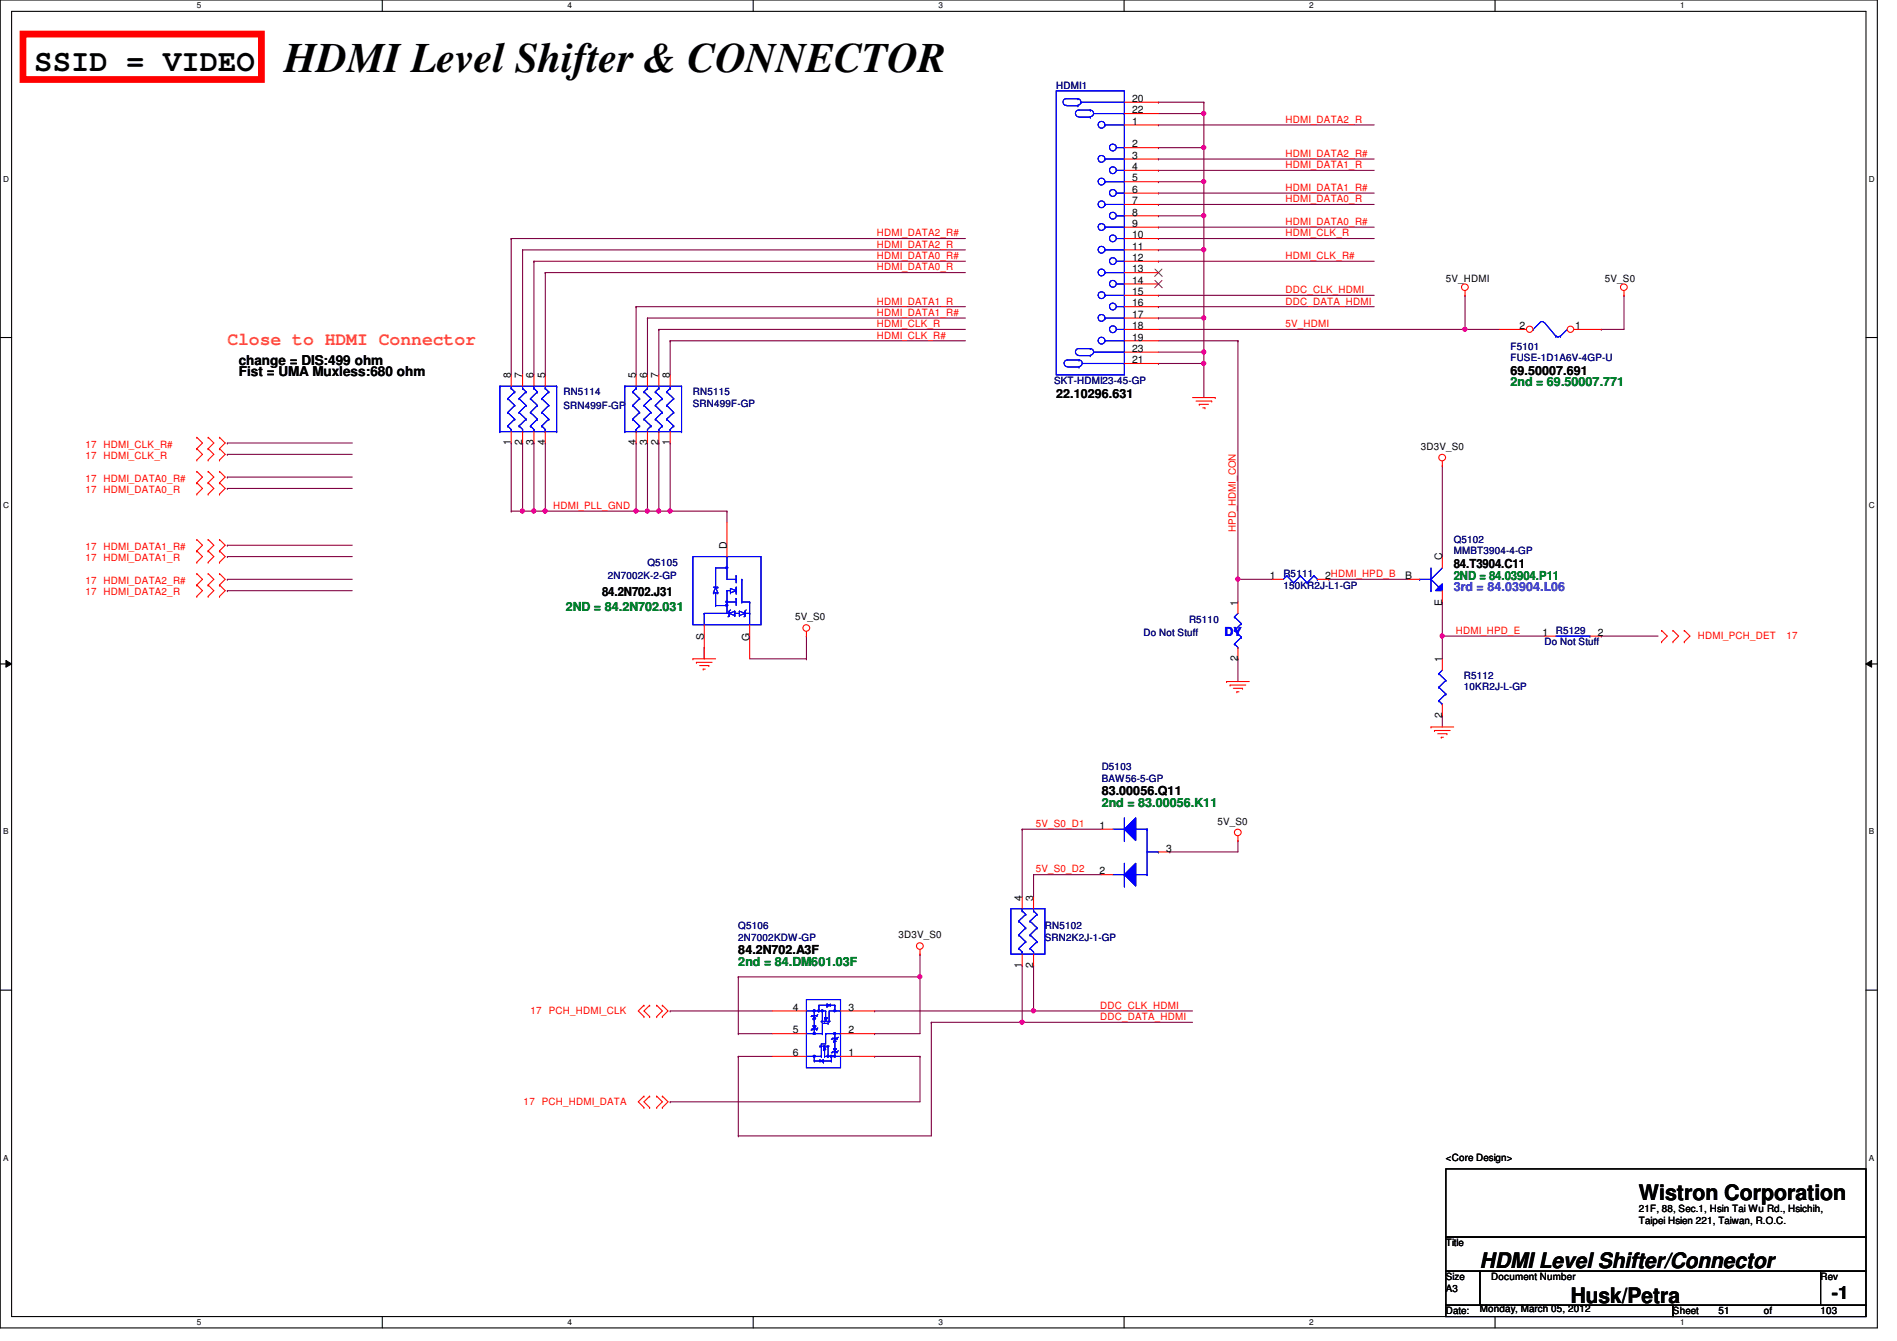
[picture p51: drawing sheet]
<svg xmlns="http://www.w3.org/2000/svg" width="297mm" height="210mm" viewBox="0 0 297 210" stroke-linecap="round" stroke-linejoin="round" font-family="sans-serif">
<defs><g id="words">
<text font-size="6.6" x="44.5" y="11.3">HDMI Level Shifter &amp; CONNECTOR</text>
<text font-size="4.8" x="5.4" y="11.1">SSID = VIDEO</text>
<g font-size="3.3">
<text x="256.6" y="187.9">Wistron Corporation</text>
<text x="231.7" y="198.5">HDMI Level Shifter/Connector</text>
<text x="246" y="203.9">Husk/Petra</text>
</g>
<text font-size="2.8" fill="#ff8000" x="35.6" y="53.9">Close to HDMI Connector</text>
<text font-size="2.8" x="286.8" y="203.4">-1</text>
<g font-size="2.1">
<text x="37.4" y="58.9">Fist = UMA Muxless:680 ohm</text>
<text x="37.4" y="57.1">change = DIS:499 ohm</text>
</g>
<g font-size="1.9">
<text x="236.5" y="58.7">69.50007.691</text>
<text x="165.4" y="62.3">22.10296.631</text>
<text x="227.6" y="88.9">84.T3904.C11</text>
<text x="94.3" y="93.2">84.2N702.J31</text>
<text x="172.5" y="124.5">83.00056.Q11</text>
<text x="115.6" y="149.4">84.2N702.A3F</text>
</g>
<g font-size="1.9" fill="#008000">
<text x="236.5" y="60.5">2nd = 69.50007.771</text>
<text x="88.6" y="95.7">2ND = 84.2N702.031</text>
<text x="227.6" y="90.7">2ND = 84.03904.P11</text>
<text x="172.5" y="126.3">2nd = 83.00056.K11</text>
<text x="115.6" y="151.2">2nd = 84.DM601.03F</text>
</g>
<text font-size="1.9" fill="#0080ff" x="227.6" y="92.5">3rd = 84.03904.L06</text>
<text font-size="1.9" fill="#00f" x="191.7" y="99.6">DY</text>
<g font-size="1.6" fill="#000080">
<text x="165.4" y="13.9">HDMI1</text>
<text x="236.5" y="54.8">F5101</text>
<text x="236.5" y="56.6">FUSE-1D1A6V-4GP-U</text>
<text x="88.2" y="61.9">RN5114</text>
<text x="88.2" y="64">SRN499F-GP</text>
<text x="108.5" y="61.9">RN5115</text>
<text x="108.5" y="63.7">SRN499F-GP</text>
<text x="165.1" y="60.1">SKT-HDMI23-45-GP</text>
<text x="101.4" y="88.6">Q5105</text>
<text x="227.6" y="85">Q5102</text>
<text x="227.6" y="86.8">MMBT3904-4-GP</text>
<text x="95.2" y="90.7">2N7002K-2-GP</text>
<text x="201" y="90.3">R5111</text>
<text x="201" y="92.1">150KR2J-L1-GP</text>
<text x="179.1" y="99.6">Do Not Stuff</text>
<text x="186.2" y="97.5">R5110</text>
<text x="241.8" y="101">Do Not Stuff</text>
<text x="243.6" y="99.2">R5129</text>
<text x="229.2" y="106.3">R5112</text>
<text x="229.2" y="107.9">10KR2J-L-GP</text>
<text x="172.5" y="120.6">D5103</text>
<text x="172.5" y="122.3">BAW56-5-GP</text>
<text x="115.6" y="145.5">Q5106</text>
<text x="115.6" y="147.2">2N7002KDW-GP</text>
<text x="163.6" y="145.5">RN5102</text>
<text x="163.6" y="147.2">SRN2K2J-1-GP</text>
</g>
<g font-size="1.6">
<text x="177.3" y="16">20</text>
<text x="177.3" y="17.7">22</text>
<text x="177.3" y="19.5">1</text>
<text x="177.3" y="23.1">2</text>
<text x="177.3" y="24.8">3</text>
<text x="177.3" y="26.6">4</text>
<text x="177.3" y="28.4">5</text>
<text x="177.3" y="30.2">6</text>
<text x="177.3" y="32">7</text>
<text x="177.3" y="33.7">8</text>
<text x="177.3" y="35.5">9</text>
<text x="177.3" y="37.3">10</text>
<text x="177.3" y="39.1">11</text>
<text x="177.3" y="40.9">12</text>
<text x="177.3" y="42.6">13</text>
<text x="177.3" y="44.4">14</text>
<text x="177.3" y="46.2">15</text>
<text x="177.3" y="48">16</text>
<text x="226.4" y="44.1">5V_HDMI</text>
<text x="251.3" y="44.1">5V_S0</text>
<text x="177.3" y="49.7">17</text>
<text x="177.3" y="51.5">18</text>
<text x="177.3" y="53.3">19</text>
<text x="238" y="51.5">2</text>
<text x="246.6" y="51.5">1</text>
<text x="80" y="59.2" transform="rotate(-90 80 59.2)">8</text>
<text x="81.8" y="59.2" transform="rotate(-90 81.8 59.2)">7</text>
<text x="83.6" y="59.2" transform="rotate(-90 83.6 59.2)">6</text>
<text x="85.3" y="59.2" transform="rotate(-90 85.3 59.2)">5</text>
<text x="99.6" y="59.2" transform="rotate(-90 99.6 59.2)">5</text>
<text x="101.3" y="59.2" transform="rotate(-90 101.3 59.2)">6</text>
<text x="103.1" y="59.2" transform="rotate(-90 103.1 59.2)">7</text>
<text x="104.9" y="59.2" transform="rotate(-90 104.9 59.2)">8</text>
<text x="177.3" y="56.9">21</text>
<text x="177.3" y="55.1">23</text>
<text x="80" y="69.7" transform="rotate(-90 80 69.7)">1</text>
<text x="81.8" y="69.7" transform="rotate(-90 81.8 69.7)">2</text>
<text x="83.6" y="69.7" transform="rotate(-90 83.6 69.7)">3</text>
<text x="85.3" y="69.7" transform="rotate(-90 85.3 69.7)">4</text>
<text x="99.6" y="69.7" transform="rotate(-90 99.6 69.7)">4</text>
<text x="101.3" y="69.7" transform="rotate(-90 101.3 69.7)">3</text>
<text x="103.1" y="69.7" transform="rotate(-90 103.1 69.7)">2</text>
<text x="104.9" y="69.7" transform="rotate(-90 104.9 69.7)">1</text>
<text x="222.5" y="70.4">3D3V_S0</text>
<text x="113.8" y="85.9" transform="rotate(-90 113.8 85.9)">D</text>
<text x="225.8" y="87.7" transform="rotate(-90 225.8 87.7)">C</text>
<text x="193.8" y="94.8" transform="rotate(-90 193.8 94.8)">1</text>
<text x="198.8" y="90.6">1</text>
<text x="207.5" y="90.6">2HDMI_HPD_B</text>
<text x="220" y="90.6">B</text>
<text x="225.8" y="94.8" transform="rotate(-90 225.8 94.8)">E</text>
<text x="110.2" y="100.1" transform="rotate(-90 110.2 100.1)">S</text>
<text x="117.3" y="100.3" transform="rotate(-90 117.3 100.3)">G</text>
<text x="124.5" y="97.1">5V_S0</text>
<text x="241.5" y="99.5">1</text>
<text x="250.2" y="99.5">2</text>
<text x="193.8" y="103.5" transform="rotate(-90 193.8 103.5)">2</text>
<text x="225.8" y="103.7" transform="rotate(-90 225.8 103.7)">1</text>
<text x="225.8" y="112.4" transform="rotate(-90 225.8 112.4)">2</text>
<text x="172.2" y="129.8">1</text>
<text x="190.6" y="129.1">5V_S0</text>
<text x="172.2" y="136.9">2</text>
<text x="182.6" y="133.3">3</text>
<text x="160" y="141" transform="rotate(-90 160 141)">4</text>
<text x="161.8" y="141" transform="rotate(-90 161.8 141)">3</text>
<text x="140.7" y="146.9">3D3V_S0</text>
<text x="160" y="151.5" transform="rotate(-90 160 151.5)">1</text>
<text x="161.8" y="151.5" transform="rotate(-90 161.8 151.5)">2</text>
<text x="124.2" y="158.2">4</text>
<text x="124.2" y="161.8">5</text>
<text x="132.8" y="161.8">2</text>
<text x="132.8" y="158.2">3</text>
<text x="124.2" y="165.3">6</text>
<text x="132.8" y="165.3">1</text>
<text x="226.4" y="181.7">&lt;Core Design&gt;</text>
<text x="256.6" y="189.7">21F, 88, Sec.1, Hsin Tai Wu Rd., Hsichih,</text>
<text x="256.6" y="191.6">Taipei Hsien 221, Taiwan, R.O.C.</text>
<text x="226.4" y="195.1">Title</text>
<text x="226.4" y="200.4">Size</text>
<text x="226.4" y="202.2">A3</text>
<text x="233.5" y="200.4">Document Number</text>
<text x="285.1" y="200.4">Rev</text>
<text x="226.4" y="205.7">Date:</text>
<text x="231.7" y="205.4">Monday, March 05, 2012</text>
<text x="262" y="205.7">Sheet</text>
<text x="269.1" y="205.7">51</text>
<text x="276.2" y="205.7">of</text>
<text x="285.1" y="205.7">103</text>
</g>
<g font-size="1.6" fill="#f00">
<text x="201.3" y="19.2">HDMI_DATA2_R</text>
<text x="201.3" y="29.9">HDMI_DATA1_R#</text>
<text x="201.3" y="24.6">HDMI_DATA2_R#</text>
<text x="201.3" y="26.3">HDMI_DATA1_R</text>
<text x="201.3" y="31.7">HDMI_DATA0_R</text>
<text x="201.3" y="35.2">HDMI_DATA0_R#</text>
<text x="137.3" y="37">HDMI_DATA2_R#</text>
<text x="137.3" y="40.6">HDMI_DATA0_R#</text>
<text x="137.3" y="38.8">HDMI_DATA2_R</text>
<text x="201.3" y="40.6">HDMI_CLK_R#</text>
<text x="201.3" y="37">HDMI_CLK_R</text>
<text x="137.3" y="47.7">HDMI_DATA1_R</text>
<text x="137.3" y="42.3">HDMI_DATA0_R</text>
<text x="201.3" y="47.7">DDC_DATA_HDMI</text>
<text x="201.3" y="45.9">DDC_CLK_HDMI</text>
<text x="137.3" y="49.4">HDMI_DATA1_R#</text>
<text x="137.3" y="51.2">HDMI_CLK_R</text>
<text x="137.3" y="53">HDMI_CLK_R#</text>
<text x="201.3" y="51.2">5V_HDMI</text>
<text x="13.4" y="70.1">17 HDMI_CLK_R#</text>
<text x="13.4" y="71.8">17 HDMI_CLK_R</text>
<text x="13.4" y="75.4">17 HDMI_DATA0_R#</text>
<text x="13.4" y="77.2">17 HDMI_DATA0_R</text>
<text x="86.6" y="79.7">HDMI_PLL_GND</text>
<text x="193.5" y="83.2" transform="rotate(-90 193.5 83.2)">HPD_HDMI_CON</text>
<text x="13.4" y="86.1">17 HDMI_DATA1_R#</text>
<text x="13.4" y="87.8">17 HDMI_DATA1_R</text>
<text x="13.4" y="91.4">17 HDMI_DATA2_R#</text>
<text x="13.4" y="93.2">17 HDMI_DATA2_R</text>
<text x="228" y="99.2">HDMI_HPD_E</text>
<text x="265.8" y="99.9">HDMI_PCH_DET</text>
<text x="279.7" y="99.9">17</text>
<text x="162.2" y="129.5">5V_S0_D1</text>
<text x="162.2" y="136.6">5V_S0_D2</text>
<text x="83.1" y="158.8">17</text>
<text x="85.9" y="158.8">PCH_HDMI_CLK</text>
<text x="172.3" y="157.9">DDC_CLK_HDMI</text>
<text x="172.3" y="159.7">DDC_DATA_HDMI</text>
<text x="82" y="173">17 PCH_HDMI_DATA</text>
</g>
<g font-size="1.3">
<text x="30.8" y="1.3">5</text>
<text x="88.9" y="1.3">4</text>
<text x="146.9" y="1.3">3</text>
<text x="205" y="1.3">2</text>
<text x="263.1" y="1.3">1</text>
<text x=".5" y="28.4">D</text>
<text x="292.6" y="28.4">D</text>
<text x=".5" y="79.5">C</text>
<text x="292.6" y="79.5">C</text>
<text x=".5" y="130.6">B</text>
<text x="292.6" y="130.6">B</text>
<text x=".5" y="181.7">A</text>
<text x="292.6" y="181.7">A</text>
<text x="30.8" y="207.4">5</text>
<text x="88.9" y="207.4">4</text>
<text x="146.9" y="207.4">3</text>
<text x="205" y="207.4">2</text>
<text x="263.1" y="207.4">1</text>
</g>
</g></defs>
<path d="M0 0h294v207.9h-294zM1.8 1.8h290.4v204.3h-290.4z" fill="none" stroke="#000" stroke-width=".17"/>
<g fill="#fff">
<path d="M30.8 .2h.7v1.4h-.7z"/>
<path d="M30.8 206.2h.7v1.4h-.7z"/>
</g>
<path d="M59.9 0v1.8M59.9 206.1v1.8" fill="none" stroke="#000" stroke-width=".17"/>
<g fill="#fff">
<path d="M88.9 .2h.6v1.4h-.6z"/>
<path d="M88.9 206.2h.6v1.4h-.6z"/>
</g>
<path d="M117.9 0v1.8M117.9 206.1v1.8" fill="none" stroke="#000" stroke-width=".17"/>
<g fill="#fff">
<path d="M146.9 .2h.7v1.4h-.7z"/>
<path d="M146.9 206.2h.7v1.4h-.7z"/>
</g>
<path d="M176 0v1.8M176 206.1v1.8" fill="none" stroke="#000" stroke-width=".17"/>
<g fill="#fff">
<path d="M205 .2h.7v1.4h-.7z"/>
<path d="M205 206.2h.7v1.4h-.7z"/>
</g>
<path d="M234.1 0v1.8M234.1 206.1v1.8" fill="none" stroke="#000" stroke-width=".17"/>
<g fill="#fff">
<path d="M263.1 .2h.7v1.4h-.7z"/>
<path d="M263.1 206.2h.7v1.4h-.7z"/>
<path d="M.5 27.3h.9v1.4h-.9z"/>
<path d="M292.6 27.3h.9v1.4h-.9z"/>
<path d="M.5 78.4h.9v1.4h-.9z"/>
<path d="M292.6 78.4h.9v1.4h-.9z"/>
</g>
<path d="M0 52.8h1.8M292.2 52.8h1.8" fill="none" stroke="#000" stroke-width=".17"/>
<g fill="#fff">
<path d="M.5 129.5h.8v1.4h-.8z"/>
<path d="M292.6 129.5h.9v1.4h-.9z"/>
</g>
<path d="M0 103.9h1.8M292.2 103.9h1.8" fill="none" stroke="#000" stroke-width=".17"/>
<path d="M.9 103.4l.9 .5-.9 .5zM292.2 103.9l.9-.5v1z" fill="#000"/>
<path d="M.9 103.4l.9 .5-.9 .5zM292.2 103.9l.9-.5v1z" fill="none" stroke="#000" stroke-width=".16"/>
<g fill="#fff">
<path d="M.5 180.5h.8v1.4h-.8z"/>
<path d="M292.6 180.5h.9v1.4h-.9z"/>
</g>
<path d="M0 155h1.8M292.2 155h1.8" fill="none" stroke="#000" stroke-width=".17"/>
<path d="M193.8 90.7h.1M193.8 90.7h5.4M193.8 90.7v3.5" fill="none" stroke="#800040" stroke-width=".17"/>
<circle cx="193.8" cy="90.7" r=".32" fill="#f0f"/>
<circle cx="193.8" cy="90.7" r=".32" fill="none" stroke="#f0f" stroke-width=".17"/>
<path d="M188.5 55.1h.1M188.5 55.1v1.8M193.8 103.1h.1M193.8 103.1v3.6" fill="none" stroke="#800040" stroke-width=".17"/>
<circle cx="188.5" cy="55.1" r=".32" fill="#f0f"/>
<circle cx="188.5" cy="55.1" r=".32" fill="none" stroke="#f0f" stroke-width=".17"/>
<g fill="none" stroke="#800040" stroke-width=".17">
<path d="M181.4 16h.1M181.4 16h7.1M188.5 17.8h.1M188.5 17.8v5.3M80 37.3h.1M80 37.3h71.2M181.4 39.1h.1M188.5 33.8h.1M188.5 33.8v5.3h-7.1M99.6 48h.1M99.6 48h51.6M101.4 49.8h.1"/>
<path d="M101.4 49.8h49.8M103.2 51.6h.1M103.2 51.6h48M104.9 53.3h.1M104.9 53.3h46.3M181.4 48h.1M181.4 46.2h.1M181.4 48h33.8M181.4 46.2h33.8M193.8 53.3h.1M193.8 53.3v37.4"/>
</g>
<circle cx="188.5" cy="33.8" r=".32" fill="#f0f"/>
<circle cx="188.5" cy="33.8" r=".32" fill="none" stroke="#f0f" stroke-width=".17"/>
<path d="M181.4 19.6h.1M181.4 19.6h33.8M181.4 32h.1M181.4 28.4h.1M181.4 32h33.8M181.4 28.4h7.1M188.5 28.4h.1M188.5 28.4v5.4" fill="none" stroke="#800040" stroke-width=".17"/>
<circle cx="188.5" cy="28.4" r=".32" fill="#f0f"/>
<circle cx="188.5" cy="28.4" r=".32" fill="none" stroke="#f0f" stroke-width=".17"/>
<path d="M181.4 33.8h.1M181.4 23.1h.1M181.4 33.8h7.1M181.4 23.1h7.1M188.5 23.1h.1M188.5 23.1v5.3M181.4 49.8h.1M181.4 49.8h7.1" fill="none" stroke="#800040" stroke-width=".17"/>
<circle cx="188.5" cy="23.1" r=".32" fill="#f0f"/>
<circle cx="188.5" cy="23.1" r=".32" fill="none" stroke="#f0f" stroke-width=".17"/>
<g fill="none" stroke="#800040" stroke-width=".17">
<path d="M181.4 30.2h.1M181.4 24.9h.1M181.4 35.6h.1M181.4 37.3h.1M181.4 26.7h.1M181.4 30.2h33.8M181.4 24.9h33.8M181.4 35.6h33.8M181.4 37.3h33.8M181.4 26.7h33.8M181.4 40.9h.1M181.4 40.9h33.8"/>
<path d="M188.5 56.9h.1M188.5 56.9v5.3"/>
</g>
<circle cx="188.5" cy="56.9" r=".32" fill="#f0f"/>
<circle cx="188.5" cy="56.9" r=".32" fill="none" stroke="#f0f" stroke-width=".17"/>
<path d="M188.5 39.1h.1M188.5 39.1v10.7" fill="none" stroke="#800040" stroke-width=".17"/>
<circle cx="188.5" cy="39.1" r=".32" fill="#f0f"/>
<circle cx="188.5" cy="39.1" r=".32" fill="none" stroke="#f0f" stroke-width=".17"/>
<g fill="none" stroke="#800040" stroke-width=".17">
<path d="M181.4 56.9h.1M181.4 56.9h7.1M229.4 51.6h.1M229.4 46.2h.1M229.4 51.6h5.3M229.4 46.2v5.4M250.7 51.6h.1M254.3 46.2h.1M254.3 46.2v5.4h-3.6M81.8 69.3h.1M81.8 69.3v10.7M113.8 80h.1"/>
<path d="M113.8 80v1.8M110.3 101.3h.1M110.3 101.3v1.8"/>
</g>
<circle cx="81.8" cy="80" r=".32" fill="#f0f"/>
<circle cx="81.8" cy="80" r=".32" fill="none" stroke="#f0f" stroke-width=".17"/>
<path d="M80 69.3h.1M80 69.3v10.7M83.6 69.3h.1M83.6 69.3v10.7M80 80h.1M80 80h1.8M104.9 80h.1M104.9 80h8.9" fill="none" stroke="#800040" stroke-width=".17"/>
<circle cx="83.6" cy="80" r=".32" fill="#f0f"/>
<circle cx="83.6" cy="80" r=".32" fill="none" stroke="#f0f" stroke-width=".17"/>
<path d="M85.4 69.3h.1M85.4 69.3v10.7M81.8 80h.1M81.8 80h1.8" fill="none" stroke="#800040" stroke-width=".17"/>
<circle cx="85.4" cy="80" r=".32" fill="#f0f"/>
<circle cx="85.4" cy="80" r=".32" fill="none" stroke="#f0f" stroke-width=".17"/>
<path d="M99.6 69.3h.1M99.6 69.3v10.7M83.6 80h.1M83.6 80h1.8" fill="none" stroke="#800040" stroke-width=".17"/>
<circle cx="99.6" cy="80" r=".32" fill="#f0f"/>
<circle cx="99.6" cy="80" r=".32" fill="none" stroke="#f0f" stroke-width=".17"/>
<path d="M101.4 69.3h.1M101.4 69.3v10.7M85.4 80h.1M85.4 80h14.2" fill="none" stroke="#800040" stroke-width=".17"/>
<circle cx="101.4" cy="80" r=".32" fill="#f0f"/>
<circle cx="101.4" cy="80" r=".32" fill="none" stroke="#f0f" stroke-width=".17"/>
<path d="M103.2 69.3h.1M103.2 69.3v10.7M99.6 80h.1M99.6 80h1.8" fill="none" stroke="#800040" stroke-width=".17"/>
<circle cx="103.1" cy="80" r=".32" fill="#f0f"/>
<circle cx="103.1" cy="80" r=".32" fill="none" stroke="#f0f" stroke-width=".17"/>
<path d="M104.9 69.3h.1M104.9 69.3v10.7M101.4 80h.1M101.4 80h1.8" fill="none" stroke="#800040" stroke-width=".17"/>
<circle cx="104.9" cy="80" r=".32" fill="#f0f"/>
<circle cx="104.9" cy="80" r=".32" fill="none" stroke="#f0f" stroke-width=".17"/>
<g fill="none" stroke="#800040" stroke-width=".17">
<path d="M80 37.3h.1M80 37.3v21.4M81.8 39.1h.1M81.8 39.1v19.6M81.8 39.1h69.4M83.6 40.9h.1M83.6 40.9h67.6M83.6 40.9v17.8M85.4 42.7h.1M85.4 42.7h65.8M85.4 42.7v16M99.6 48h.1"/>
<path d="M99.6 48v10.7M101.4 49.8h.1M101.4 49.8v8.9M103.2 51.6h.1M103.2 51.6v7.1M104.9 53.3h.1M104.9 53.3v5.4M35.6 76.5h.1M35.6 69.3h.1M35.6 71.1h.1M35.6 74.7h.1M35.6 76.5h19.6"/>
<path d="M35.6 69.3h19.6M35.6 71.1h19.6M35.6 74.7h19.6M35.6 92.5h.1M35.6 85.3h.1M35.6 87.1h.1M35.6 90.7h.1M35.6 90.7h19.6M35.6 92.5h19.6M35.6 85.3h19.6M35.6 87.1h19.6M103.2 80h.1"/>
<path d="M103.2 80h1.7M126.3 99.6h.1M126.3 99.6v3.5M208.1 90.7h.1M208.1 90.7h12.4M225.8 99.6h.1M225.8 99.6v3.5M117.4 103.1h8.9M126.3 103.1h.1M225.8 112h.1M225.8 112v1.8M160.1 129.8h.1"/>
<path d="M160.1 129.8h12.4M160.1 129.8v10.7M104.9 158.2h.1M104.9 158.2h16M160.1 151.1h.1M160.1 151.1v8.9M115.6 165.4h.1M115.6 161.8h.1M115.6 165.4v12.4M115.6 161.8h5.3M145.8 160h.1M145.8 160v17.8"/>
</g>
<circle cx="160" cy="160" r=".32" fill="#f0f"/>
<circle cx="160" cy="160" r=".32" fill="none" stroke="#f0f" stroke-width=".17"/>
<g fill="none" stroke="#800040" stroke-width=".17">
<path d="M161.8 136.9h.1M161.8 136.9v3.6M161.8 136.9h10.7M183.2 133.3h.1M183.2 133.3h10.6M115.6 152.9h.1M115.6 152.9v8.9M115.6 152.9h28.5M161.8 151.1h.1M161.8 158.2h.1M161.8 151.1v7.1M161.8 158.2h24.9"/>
<path d="M115.6 165.4h.1M115.6 165.4h5.3M136.9 165.4h.1M136.9 165.4h7.2"/>
</g>
<circle cx="161.8" cy="158.2" r=".32" fill="#f0f"/>
<circle cx="161.8" cy="158.2" r=".32" fill="none" stroke="#f0f" stroke-width=".17"/>
<path d="M144.1 152.9h.1M144.1 152.9v8.9M160.1 160h.1M160.1 160h26.6" fill="none" stroke="#800040" stroke-width=".17"/>
<circle cx="144" cy="152.9" r=".32" fill="#f0f"/>
<circle cx="144" cy="152.9" r=".32" fill="none" stroke="#f0f" stroke-width=".17"/>
<g fill="none" stroke="#800040" stroke-width=".17">
<path d="M225.8 72.9h.1M225.8 72.9v14.2M225.8 99.6h.1M225.8 99.6h16M193.8 131.6h.1M193.8 131.6v1.7M136.9 158.2h.1M136.9 158.2h24.9M144.1 149.4h.1M144.1 149.4v3.5M104.9 172.5h.1M115.6 177.8h.1"/>
<path d="M115.6 177.8h30.2M136.9 161.8h.1M136.9 161.8h7.2M144.1 165.4h.1M144.1 165.4v7.1h-39.2M145.8 160h.1M145.8 160h14.3"/>
</g>
<circle cx="225.8" cy="99.5" r=".32" fill="#f0f"/>
<circle cx="225.8" cy="99.5" r=".32" fill="none" stroke="#f0f" stroke-width=".17"/>
<path d="M181.4 53.3h12.4M181.4 51.6h48M193.8 53.3h.1M229.4 51.6h.1M225.8 94.2h.1M225.8 94.2v5.4M250.7 99.6h.1M250.7 99.6h8.9" fill="none" stroke="#800040" stroke-width=".17"/>
<circle cx="229.4" cy="51.5" r=".32" fill="#f0f"/>
<circle cx="229.4" cy="51.5" r=".32" fill="none" stroke="#f0f" stroke-width=".17"/>
<path d="M181.4 17.8h7.1M188.5 17.8h.1" fill="none" stroke="#800040" stroke-width=".17"/>
<circle cx="188.5" cy="17.8" r=".32" fill="#f0f"/>
<circle cx="188.5" cy="17.8" r=".32" fill="none" stroke="#f0f" stroke-width=".17"/>
<path d="M188.5 16h.1M188.5 16v1.8M181.4 55.1h7.1M188.5 55.1h.1M188.5 49.8h.1M188.5 49.8v5.3" fill="none" stroke="#800040" stroke-width=".17"/>
<circle cx="188.5" cy="49.8" r=".32" fill="#f0f"/>
<circle cx="188.5" cy="49.8" r=".32" fill="none" stroke="#f0f" stroke-width=".17"/>
<g fill="none" stroke="#f00" stroke-width=".17">
<path d="M176.1 16h5.3M176.1 19.6h5.3M176.1 17.8h5.3M176.1 23.1h5.3M176.1 24.9h5.3M176.1 26.7h5.3M176.1 28.4h5.3M176.1 30.2h5.3M176.1 32h5.3M176.1 33.8h5.3M176.1 35.6h5.3M176.1 37.3h5.3"/>
<path d="M176.1 39.1h5.3M99.6 58.7v1.8M101.4 58.7v1.8M103.2 58.7v1.8M104.9 58.7v1.8M176.1 56.9h5.3M176.1 40.9h5.3M176.1 42.7h5.3M176.1 44.4h5.3M176.1 46.2h5.3M176.1 48h5.3M176.1 49.8h5.3"/>
<path d="M176.1 51.6h5.3M176.1 53.3h5.3M176.1 55.1h5.3M229.4 46.2h.1M229.4 45.5v.7M254.3 46.2h.1M254.3 45.5v.7M30.8 70.2h.1M30.8 68.5h.1M30.8 72h.1M30.8 75.6h.1M30.8 73.8h.1"/>
<path d="M30.8 77.3h.1M30.8 70.2l.9 .9-.9 .9M30.8 68.5l.9 .8-.9 .9M30.8 73.8l.9 .9-.9 .9M30.8 75.6l.9 .9-.9 .8M32.6 68.5h.1M32.6 70.2h.1M32.6 72h.1M32.6 73.8h.1M32.6 75.6h.1M32.6 77.3h.1M32.6 68.5l.9 .8-.9 .9"/>
<path d="M32.6 70.2l.9 .9-.9 .9M32.6 73.8l.9 .9-.9 .9M32.6 75.6l.9 .9-.9 .8M34.4 70.2h.1M34.4 68.5h.1M34.4 72h.1M34.4 75.6h.1M34.4 73.8h.1M34.4 77.3h.1M34.4 70.2l.9 .9-.9 .9M34.4 68.5l.9 .8-.9 .9M34.4 73.8l.9 .9-.9 .9"/>
<path d="M34.4 75.6l.9 .9-.9 .8M99.6 67.6v1.7M101.4 67.6v1.7M103.2 67.6v1.7M104.9 67.6v1.7M186.7 62.2h3.6M187.3 62.8h2.4M187.8 63.3h.1M187.8 63.3h1.4M188.3 63.8h.4M188.7 63.8h.1M189.7 62.8h.1"/>
<path d="M190.3 62.2h.1M225.8 72.9h.1M225.8 72.2v.7M30.8 86.2h.1M30.8 84.5h.1M30.8 88h.1M30.8 91.6h.1M30.8 89.8h.1M30.8 93.3h.1M30.8 86.2l.9 .9-.9 .9M30.8 84.5l.9 .8-.9 .9M30.8 89.8l.9 .9-.9 .9"/>
<path d="M30.8 91.6l.9 .9-.9 .8M32.6 84.5h.1M32.6 86.2h.1M32.6 88h.1M32.6 89.8h.1M32.6 91.6h.1M32.6 93.3h.1M32.6 84.5l.9 .8-.9 .9M32.6 86.2l.9 .9-.9 .9M32.6 89.8l.9 .9-.9 .9M32.6 91.6l.9 .9-.9 .8M34.4 86.2h.1"/>
<path d="M34.4 84.5h.1M34.4 88h.1M34.4 91.6h.1M34.4 89.8h.1M34.4 93.3h.1M34.4 86.2l.9 .9-.9 .9M34.4 84.5l.9 .8-.9 .9M34.4 89.8l.9 .9-.9 .9M34.4 91.6l.9 .9-.9 .8M126.3 99.6h.1M126.3 98.8v.8M199.2 90.7h1.8"/>
<path d="M206.3 90.7h1.8M260.2 98.7h.1M260.2 98.7l.9 .9-.9 .9M262 98.7h.1M262 98.7l.8 .9-.8 .9M263.7 98.7h.1M263.7 98.7l.9 .9-.9 .9M108.5 103.1h.1M108.5 103.1h3.6M109 103.7h.1M109 103.7h2.5M109.6 104.2h1.4"/>
<path d="M110.1 104.7h.1M110.1 104.7h.3M111 104.2h.1M192.1 106.7h.1M192.1 106.7h3.5M192.6 107.2h.1M192.6 107.2h2.5M193.1 107.7h1.5M193.7 108.3h.1M193.7 108.3h.3M194.6 107.7h.1M224.1 113.8h.1"/>
<path d="M224.1 113.8h3.5M224.6 114.3h.1M224.6 114.3h2.5M225.1 114.9h1.5M225.7 115.4h.1M225.7 115.4h.3M225.8 103.1v1.8M225.8 110.2v1.8M226.6 114.9h.1M260.2 100.5h.1M262 100.5h.1M263.7 100.5h.1"/>
<path d="M193.8 131.6h.1M193.8 130.9v.7M100.8 159.1h.1M100.8 157.4h.1M100.8 157.4l-.9 .8 .9 .9M101.7 157.4h.1M101.7 159.1h.1M101.7 157.4l-.9 .8 .9 .9M102.8 159.1h.1M102.8 157.4h.1M102.8 157.4l.9 .8-.9 .9M103.7 159.1h.1"/>
<path d="M103.7 157.4h.1M103.7 157.4l.9 .8-.9 .9M144.1 149.4h.1M144.1 148.6v.8M100.8 173.4h.1M100.8 171.6h.1M100.8 171.6l-.9 .9 .9 .9M101.7 171.6h.1M101.7 173.4h.1M101.7 171.6l-.9 .9 .9 .9M102.8 173.4h.1M102.8 171.6h.1"/>
<path d="M102.8 171.6l.9 .9-.9 .9M103.7 173.4h.1M103.7 171.6h.1M103.7 171.6l.9 .9-.9 .9"/>
<circle cx="229.4" cy="45" r=".52"/>
<circle cx="254.3" cy="45" r=".52"/>
<circle cx="225.8" cy="71.6" r=".52"/>
<circle cx="126.3" cy="98.3" r=".52"/>
<circle cx="193.8" cy="130.3" r=".52"/>
<circle cx="144" cy="148.1" r=".52"/>
</g>
<path d="M226.4 183h65.8v10.6h-65.8zM226.4 193.6h65.8v5.4h-65.8zM226.4 199h5.3v5.3h-5.3zM231.7 199h53.4v5.3h-53.4zM285.1 199h7.1v5.3h-7.1zM226.4 204.3h35.6v1.8h-35.6zM262 204.3h30.2v1.8h-30.2z" fill="none" stroke="#000" stroke-width=".17"/>
<path d="M3.6 5.3h37.3v7.1h-37.3z" fill="none" stroke="#f00" stroke-width="1.1"/>
<g fill="none" stroke="#00f" stroke-width=".17">
<path d="M165.4 14.2h10.7v44.5h-10.7zM167 16.6h1.8M168.8 15.5h.1M168.8 15.5a.51 .51 0 0 1 .4 .5 .51 .51 0 0 1-.5 .5M168.8 15.5h-1.8a.53 .53 0 0 0-.6 .5 .53 .53 0 0 0 .6 .5M168.8 16.6h.1M168.9 18.3h1.8M169.3 16h.1M169.3 16h6.8M170.7 17.2h.1M170.7 17.2a.53 .53 0 0 1 .5 .6 .53 .53 0 0 1-.5 .5M170.7 17.2h-1.8a.53 .53 0 0 0-.5 .5 .53 .53 0 0 0 .5 .6"/>
<path d="M170.7 18.3h.1M171.3 17.8h4.8M173.1 19.6h.1M173.1 19.6h3M176.1 17.8h.1M173.1 24.9h.1M173.1 28.4h.1M173.1 32h.1M173.1 35.6h.1M173.1 39.1h.1M173.1 24.9h3M173.1 28.4h3"/>
<path d="M173.1 32h3M173.1 35.6h3M173.1 39.1h3M174.8 37.3h1.3M174.8 33.8h1.3M174.8 30.2h1.3M174.8 26.7h1.3M174.8 23.1h1.3M176.1 37.3h.1M176.1 33.8h.1M176.1 30.2h.1M176.1 26.7h.1"/>
<path d="M176.1 23.1h.1M167.2 57.4h1.7M168.9 56.3h.1M168.9 57.4h.1M168.9 56.3a.53 .53 0 0 1 .6 .6 .53 .53 0 0 1-.6 .5M168.9 56.3h-1.7a.53 .53 0 0 0-.6 .6 .53 .53 0 0 0 .5 .5M168.9 55.7h1.8M169.5 56.9h6.6M170.7 54.6h.1M170.7 54.6a.53 .53 0 0 1 .5 .5 .53 .53 0 0 1-.5 .5M170.7 54.6h-1.8a.53 .53 0 0 0-.5 .5 .53 .53 0 0 0 .5 .5M170.7 55.7h.1"/>
<path d="M171.3 55.1h4.8M173.1 42.7h.1M173.1 46.2h.1M173.1 49.8h.1M173.1 53.3h.1M173.1 42.7h3M173.1 46.2h3M173.1 49.8h3M173.1 53.3h3M174.8 51.6h1.3M174.8 48h1.3M174.8 44.4h1.3"/>
<path d="M174.8 40.9h1.3M176.1 51.6h.1M176.1 48h.1M176.1 44.4h.1M176.1 40.9h.1M176.1 56.9h.1M176.1 55.1h.1M97.8 60.5h.1M97.8 67.6h.1M97.8 60.5v7.1M97.8 60.5h8.9M97.8 67.6h8.9"/>
<path d="M99.1 61.3h.1M99.1 63.5h.1M99.1 65.6h.1M99.1 61.3l1.1 1.1M99.1 63.5l1.1 1.1M99.1 65.6l1.1 1.1M99.6 60.8h.1M99.6 67.2h.1M99.6 67.6h.1M99.6 60.5v.3M99.6 67.2v.4M99.6 60.8l-.5 .5"/>
<path d="M100.2 62.4h.1M100.2 64.6h.1M100.2 66.7h.1M100.2 62.4l-1.1 1.1M100.2 64.6l-1.1 1M100.2 66.7l-.6 .5M100.8 65.6h.1M100.8 63.5h.1M100.8 61.3h.1M100.8 65.6l1.1 1.1M100.8 63.5l1.1 1.1M100.8 61.3l1.1 1.1"/>
<path d="M101.4 67.2h.1M101.4 60.8h.1M101.4 60.5h.1M101.4 60.5v.3M101.4 67.2v.4M101.4 60.8l-.6 .5M101.9 66.7h.1M101.9 64.6h.1M101.9 62.4h.1M101.9 66.7l-.5 .5M101.9 64.6l-1.1 1M101.9 62.4l-1.1 1.1"/>
<path d="M102.6 61.3h.1M102.6 63.5h.1M102.6 65.6h.1M102.6 61.3l1.1 1.1M102.6 63.5l1.1 1.1M102.6 65.6l1.1 1.1M103.2 60.8h.1M103.2 67.2h.1M103.2 67.6h.1M103.2 60.5v.3M103.2 67.2v.4M103.2 60.8l-.6 .5"/>
<path d="M103.7 62.4h.1M103.7 64.6h.1M103.7 66.7h.1M103.7 62.4l-1.1 1.1M103.7 64.6l-1.1 1M103.7 66.7l-.5 .5M104.4 65.6h.1M104.4 63.5h.1M104.4 61.3h.1M104.4 65.6l1.1 1.1M104.4 63.5l1.1 1.1M104.4 61.3l1.1 1.1"/>
<path d="M104.9 67.2h.1M104.9 60.8h.1M104.9 60.5h.1M104.9 60.5v.3M104.9 67.2v.4M104.9 60.8l-.5 .5M105.5 66.7h.1M105.5 64.6h.1M105.5 62.4h.1M105.5 66.7l-.6 .5M105.5 64.6l-1.1 1M105.5 62.4l-1.1 1.1"/>
<path d="M106.7 60.5h.1M106.7 67.6h.1M106.7 60.5v7.1M201.5 90.1h.1M201.5 90.1l-.5 .6M201.5 90.1l1.1 1.1M202.6 91.2h.1M203.6 90.1h.1M203.6 90.1l-1 1.1M203.6 90.1l1.1 1.1M204.7 91.2h.1M205.7 90.1h.1"/>
<path d="M205.7 90.1l-1 1.1M205.7 90.1l.6 .6M206.3 90.7h.1M225.3 105.5h.1M225.3 107.6h.1M225.3 109.7h.1M225.3 105.5l1.1 1M225.3 107.6l1.1 1M225.3 109.7l.5 .5M225.8 110.2h.1M225.8 104.9l-.5 .6M226.4 106.5h.1"/>
<path d="M226.4 108.6h.1M226.4 106.5l-1.1 1.1M226.4 108.6l-1.1 1.1"/>
<circle cx="172.5" cy="19.5" r=".54"/>
<circle cx="172.5" cy="35.5" r=".54"/>
<circle cx="172.5" cy="28.4" r=".54"/>
<circle cx="172.5" cy="32" r=".54"/>
<circle cx="172.5" cy="39.1" r=".54"/>
<circle cx="172.5" cy="24.9" r=".54"/>
<circle cx="174.3" cy="23.1" r=".54"/>
<circle cx="174.3" cy="30.2" r=".54"/>
<circle cx="174.3" cy="26.6" r=".54"/>
<circle cx="174.3" cy="37.3" r=".54"/>
<circle cx="174.3" cy="33.8" r=".54"/>
<circle cx="172.5" cy="42.6" r=".54"/>
<circle cx="172.5" cy="46.2" r=".54"/>
<circle cx="172.5" cy="49.8" r=".54"/>
<circle cx="172.5" cy="53.3" r=".54"/>
<circle cx="174.3" cy="48" r=".54"/>
<circle cx="174.3" cy="51.5" r=".54"/>
<circle cx="174.3" cy="40.9" r=".54"/>
<circle cx="174.3" cy="44.4" r=".54"/>
</g>
<path d="M180.8 42.1l1.2 1.2M180.8 43.9l1.2 1.1M181.9 42.1l-1.1 1.2M181.9 43.9l-1.1 1.1" fill="none" stroke="#804000" stroke-width=".16"/>
<path d="M177.8 135.1v3.6l-1.7-1.8z" fill="#00f"/>
<path d="M174.3 136.9h1.8M176.1 138.7h.1M176.1 136.9h.1M176.1 135.1v3.6M177.8 135.1v3.6l-1.7-1.8zM177.8 136.9h1.8M179.6 136.9h.1M179.6 129.8h.1M179.6 129.8v7.1M179.6 133.3h1.8M181.4 133.3h.1" fill="none" stroke="#00f" stroke-width=".17"/>
<path d="M177.8 128v3.6l-1.7-1.8z" fill="#00f"/>
<path d="M174.3 129.8h1.8M176.1 131.6h.1M176.1 129.8h.1M176.1 128v3.6M177.8 128v3.6l-1.7-1.8zM177.8 129.8h1.8M179.6 129.8h.1" fill="none" stroke="#00f" stroke-width=".17"/>
<path d="M177.8 135.1v3.6l-1.7-1.8z" fill="#00f"/>
<path d="M174.3 136.9h1.8M176.1 138.7h.1M176.1 136.9h.1M176.1 135.1v3.6M177.8 135.1v3.6l-1.7-1.8zM177.8 136.9h1.8M179.6 136.9h.1M179.6 129.8h.1M179.6 129.8v7.1M179.6 133.3h1.8M181.4 133.3h.1" fill="none" stroke="#00f" stroke-width=".17"/>
<path d="M177.8 128v3.6l-1.7-1.8z" fill="#00f"/>
<path d="M174.3 129.8h1.8M176.1 131.6h.1M176.1 129.8h.1M176.1 128v3.6M177.8 128v3.6l-1.7-1.8zM177.8 129.8h1.8M179.6 129.8h.1" fill="none" stroke="#00f" stroke-width=".17"/>
<path d="M172.5 129.8h1.8M172.5 136.9h1.8M181.4 133.3h1.8" fill="none" stroke="#f00" stroke-width=".17"/>
<path d="M225.3 91.9l.5-.5v1.1h-1z" fill-rule="evenodd" fill="#00f"/>
<path d="M222.3 90.7h.1M222.3 90.7h1.8M224.1 90.7h.1M224.1 92.5h.1M224.1 90.7l1.2 1.2M224.1 88.9v3.6M225.3 91.9l.5-.5v1.1h-1zM225.3 91.9h.1M225.8 88.9l-1.7 1.8" fill="none" stroke="#00f" stroke-width=".17"/>
<path d="M225.3 91.9l.5-.5v1.1h-1z" fill-rule="evenodd" fill="#00f"/>
<g fill="none" stroke="#00f" stroke-width=".17">
<path d="M222.3 90.7h.1M222.3 90.7h1.8M224.1 90.7h.1M224.1 92.5h.1M224.1 90.7l1.2 1.2M224.1 88.9v3.6M225.3 91.9l.5-.5v1.1h-1zM225.3 91.9h.1M225.8 88.9l-1.7 1.8M126.3 158.2h.1M126.3 158.2h3M127.2 159h.1"/>
<path d="M127.2 159h.7M127.2 159l-.2 .1M127.3 159.5h.1M127.5 159h.1M127.5 158.2h.1M127.5 159.1h.1M127.5 158.2v.8M127.5 159.1v2.7M127.5 159l.2 .5h-.4M127.5 159l-.2 .5M127.9 159h.1M128.1 158.8l-.2 .2"/>
<path d="M128.2 157.4h.1M128.2 158.2h.1M128.2 157.4h2.5M128.2 157.4v.8M128.6 159.9h.1M128.6 159.9h.3M128.8 159.9h.1M128.8 158.2v1.7M129.1 159.3h.1M129.1 159.9h.1M129.1 159.3h.4M129.1 159.3l.2 .6"/>
<path d="M129.1 159.9h.4M129.3 158.2h.1M129.3 158.2v1.7M129.5 157.2h.1M129.5 157.5h.1M129.5 159.3h.1M129.5 157.2l.5 .2-.5 .1M129.5 157.2v.3M129.5 159.3l-.2 .6M129.7 159.9h.1M129.7 159.9h.3M129.8 159.9h.1"/>
<path d="M130 157.2h.1M130 157.2v.3M130.7 157.4h.1M130.7 157.4v.8M131.6 158.2h.1M131.6 158.2h-1.8v1.7M126.3 165.4h2.3M126.3 161.8h2.5M127.2 161.1h.1M127.2 161.1h.7M127.2 161.1l-.2 .1M127.3 160.6h.1"/>
<path d="M127.3 160.6h.4M127.3 160.6l.2 .5M127.5 166.1h.1M127.5 161.1h.1M127.5 165.4v.7M127.5 166.1h2.7M127.7 160.6h.1M127.7 160.6l-.2 .5M127.9 161.1h.1M128.1 160.9l-.2 .2M128.4 165.9h.1M128.4 163.7h.1"/>
<path d="M128.4 165.9v.3M128.4 163.7h.4M128.6 165.4h.1M128.6 163.7h.1M128.6 163.4h.1M128.6 163.7v1.7M128.8 161.8h.1M128.8 160.2h.1M128.8 160.2v1.6M128.8 160.2h.9M128.9 164.3h.1M128.9 163.7h.1"/>
<path d="M128.9 165.9h.1M128.9 166.2h.1M128.9 163.7h.4M128.9 165.9v.3M128.9 165.9l-.5 .2 .5 .1M129.1 165.4h.1M129.1 163.7h.1M129.1 165.4h2.5M129.1 163.7v1.7M129.1 163.7l.2 .6h-.4M129.1 163.7l-.2 .6M129.3 161.8h.1"/>
<path d="M129.3 161.8v1.6h-.7M129.3 161.8h2.3M129.5 163.7h.1M129.5 163.7h.3M129.7 163.7h.1M129.7 160.2h.1M129.7 163.7v1.7M130.2 166.1h.1M130.4 164.6h.1M130.4 162.5h.1M130.4 162.5h.7M130.4 164.6h.7"/>
<path d="M130.4 164.6l-.2 .2M130.4 162.5l-.2 .2M130.6 164.1h.1M130.6 163h.1M130.6 164.1l.1 .5M130.6 164.1h.3M130.7 161.8h.1M130.7 162.5h.1M130.7 164.6h.1M130.7 162.7h.1M130.7 161.8v.7M130.7 162.7v2.7"/>
<path d="M130.7 162.5l.2 .5h-.3M130.7 162.5l-.1 .5M130.9 164.1h.1M130.9 164.1l-.2 .5M131.1 162.5h.1M131.1 164.6h.1M131.3 162.3l-.2 .2M131.3 164.5l-.2 .1"/>
</g>
<path d="M220.5 90.7h1.8M225.8 87.1v1.8M225.8 92.5v1.7" fill="none" stroke="#f00" stroke-width=".17"/>
<path d="M130.6 165.2h.2v.2h-.2z" fill-rule="evenodd" fill="#00f"/>
<path d="M130.6 165.2h.2v.2h-.2z" fill="none" stroke="#00f" stroke-width=".17"/>
<path d="M129.5 165.2h.2v.2h-.2z" fill-rule="evenodd" fill="#00f"/>
<path d="M129.5 165.2h.2v.2h-.2z" fill="none" stroke="#00f" stroke-width=".17"/>
<path d="M127.4 165.2h.2v.2h-.2z" fill-rule="evenodd" fill="#00f"/>
<path d="M127.4 165.2h.2v.2h-.2z" fill="none" stroke="#00f" stroke-width=".17"/>
<path d="M130.6 158.1h.2v.2h-.2z" fill-rule="evenodd" fill="#00f"/>
<path d="M130.6 158.1h.2v.2h-.2z" fill="none" stroke="#00f" stroke-width=".17"/>
<path d="M128.6 158.1h.2v.2h-.2z" fill-rule="evenodd" fill="#00f"/>
<path d="M128.6 158.1h.2v.2h-.2z" fill="none" stroke="#00f" stroke-width=".17"/>
<path d="M128.1 158.1h.2v.2h-.2z" fill-rule="evenodd" fill="#00f"/>
<path d="M128.1 158.1h.2v.2h-.2z" fill="none" stroke="#00f" stroke-width=".17"/>
<path d="M127.4 158.1h.2v.2h-.2z" fill-rule="evenodd" fill="#00f"/>
<path d="M127.4 158.1h.2v.2h-.2z" fill="none" stroke="#00f" stroke-width=".17"/>
<path d="M130 165.2h.3v.2h-.3z" fill-rule="evenodd" fill="#00f"/>
<path d="M130 165.2h.3v.2h-.3zM130.2 165.4h.1M130.2 165.4v.7" fill="none" stroke="#00f" stroke-width=".17"/>
<path d="M127.4 161.7h.2v.2h-.2z" fill-rule="evenodd" fill="#00f"/>
<path d="M127.4 161.7h.2v.2h-.2z" fill="none" stroke="#00f" stroke-width=".17"/>
<path d="M130.6 161.7h.2v.2h-.2z" fill-rule="evenodd" fill="#00f"/>
<g fill="none" stroke="#00f" stroke-width=".17">
<path d="M126.3 156.5h5.3v10.6h-5.3zM126.3 158.2h.1M126.3 158.2h3M127.2 159h.1M127.2 159h.7M127.2 159l-.2 .1M127.3 159.5h.1M127.5 159h.1M127.5 158.2h.1M127.5 159.1h.1M127.5 158.2v.8M127.5 159.1v2.7"/>
<path d="M127.5 159l.2 .5h-.4M127.5 159l-.2 .5M127.9 159h.1M128.1 158.8l-.2 .2M128.2 157.4h.1M128.2 158.2h.1M128.2 157.4h2.5M128.2 157.4v.8M128.6 159.9h.1M128.6 159.9h.3M128.8 159.9h.1M128.8 158.2v1.7"/>
<path d="M129.1 159.3h.1M129.1 159.9h.1M129.1 159.3h.4M129.1 159.3l.2 .6M129.1 159.9h.4M129.3 158.2h.1M129.3 158.2v1.7M129.5 157.2h.1M129.5 157.5h.1M129.5 159.3h.1M129.5 157.2l.5 .2-.5 .1M129.5 157.2v.3"/>
<path d="M129.5 159.3l-.2 .6M129.7 159.9h.1M129.7 159.9h.3M129.8 159.9h.1M130 157.2h.1M130 157.2v.3M130.7 157.4h.1M130.7 157.4v.8M131.6 158.2h.1M131.6 158.2h-1.8v1.7M126.3 165.4h2.3M126.3 161.8h2.5"/>
<path d="M127.2 161.1h.1M127.2 161.1h.7M127.2 161.1l-.2 .1M127.3 160.6h.1M127.3 160.6h.4M127.3 160.6l.2 .5M127.5 166.1h.1M127.5 161.1h.1M127.5 165.4v.7M127.5 166.1h2.7M127.7 160.6h.1M127.7 160.6l-.2 .5"/>
<path d="M127.9 161.1h.1M128.1 160.9l-.2 .2M128.4 165.9h.1M128.4 163.7h.1M128.4 165.9v.3M128.4 163.7h.4M128.6 165.4h.1M128.6 163.7h.1M128.6 163.4h.1M128.6 163.7v1.7M128.8 161.8h.1M128.8 160.2h.1"/>
<path d="M128.8 160.2v1.6M128.8 160.2h.9M128.9 164.3h.1M128.9 163.7h.1M128.9 165.9h.1M128.9 166.2h.1M128.9 163.7h.4M128.9 165.9v.3M128.9 165.9l-.5 .2 .5 .1M129.1 165.4h.1M129.1 163.7h.1M129.1 165.4h2.5"/>
<path d="M129.1 163.7v1.7M129.1 163.7l.2 .6h-.4M129.1 163.7l-.2 .6M129.3 161.8h.1M129.3 161.8v1.6h-.7M129.3 161.8h2.3M129.5 163.7h.1M129.5 163.7h.3M129.7 163.7h.1M129.7 160.2h.1M129.7 163.7v1.7M130.2 166.1h.1"/>
<path d="M130.4 164.6h.1M130.4 162.5h.1M130.4 162.5h.7M130.4 164.6h.7M130.4 164.6l-.2 .2M130.4 162.5l-.2 .2M130.6 164.1h.1M130.6 163h.1M130.6 164.1l.1 .5M130.6 164.1h.3M130.6 161.7h.2v.2h-.2zM130.7 161.8h.1"/>
<path d="M130.7 162.5h.1M130.7 164.6h.1M130.7 162.7h.1M130.7 161.8v.7M130.7 162.7v2.7M130.7 162.5l.2 .5h-.3M130.7 162.5l-.1 .5M130.9 164.1h.1M130.9 164.1l-.2 .5M131.1 162.5h.1M131.1 164.6h.1M131.3 162.3l-.2 .2"/>
<path d="M131.3 164.5l-.2 .1"/>
</g>
<path d="M130.6 165.2h.2v.2h-.2z" fill-rule="evenodd" fill="#00f"/>
<path d="M130.6 165.2h.2v.2h-.2z" fill="none" stroke="#00f" stroke-width=".17"/>
<path d="M129.5 165.2h.2v.2h-.2z" fill-rule="evenodd" fill="#00f"/>
<path d="M129.5 165.2h.2v.2h-.2z" fill="none" stroke="#00f" stroke-width=".17"/>
<path d="M127.4 165.2h.2v.2h-.2z" fill-rule="evenodd" fill="#00f"/>
<path d="M127.4 165.2h.2v.2h-.2z" fill="none" stroke="#00f" stroke-width=".17"/>
<path d="M130.6 158.1h.2v.2h-.2z" fill-rule="evenodd" fill="#00f"/>
<path d="M130.6 158.1h.2v.2h-.2z" fill="none" stroke="#00f" stroke-width=".17"/>
<path d="M128.6 158.1h.2v.2h-.2z" fill-rule="evenodd" fill="#00f"/>
<path d="M128.6 158.1h.2v.2h-.2z" fill="none" stroke="#00f" stroke-width=".17"/>
<path d="M128.1 158.1h.2v.2h-.2z" fill-rule="evenodd" fill="#00f"/>
<path d="M128.1 158.1h.2v.2h-.2z" fill="none" stroke="#00f" stroke-width=".17"/>
<path d="M127.4 158.1h.2v.2h-.2z" fill-rule="evenodd" fill="#00f"/>
<path d="M127.4 158.1h.2v.2h-.2z" fill="none" stroke="#00f" stroke-width=".17"/>
<path d="M130 165.2h.3v.2h-.3z" fill-rule="evenodd" fill="#00f"/>
<path d="M130 165.2h.3v.2h-.3zM130.2 165.4h.1M130.2 165.4v.7" fill="none" stroke="#00f" stroke-width=".17"/>
<path d="M127.4 161.7h.2v.2h-.2z" fill-rule="evenodd" fill="#00f"/>
<path d="M127.4 161.7h.2v.2h-.2z" fill="none" stroke="#00f" stroke-width=".17"/>
<path d="M130.6 161.7h.2v.2h-.2z" fill-rule="evenodd" fill="#00f"/>
<g fill="none" stroke="#00f" stroke-width=".17">
<path d="M110.3 96h.1M110.3 97.8h.1M110.3 96h3.9M110.3 96v1.8M113.8 92.5h.1M113.8 92.5v3.5M114.2 96h.1M114.2 96.4h.1M114.2 95.7h.1M114.2 96l.9 .4M114.2 96.4l-.2 .2M114.2 95.7v.7"/>
<path d="M114.4 95.5l-.2 .2M115.1 96.4h.1M115.1 95.7h.1M115.1 96h.1M115.1 96h.7M115.1 95.7v.7M115.1 95.7l-.9 .3M115.8 96.4h.1M115.8 95.7h.1M115.8 95.7v.7M115.8 95.7l.9 .3M116.2 94.2h.1"/>
<path d="M116.2 90.7h.1M116.2 94.2h1.2M116.2 90.7v3.5M116.7 95.7h.1M116.7 96.4h.1M116.7 96h.1M116.7 96h.7M116.7 95.7v.7M116.7 96.4l-.2 .2M116.7 96l-.9 .4M116.8 95.5l-.1 .2M117.4 94.2h.1"/>
<path d="M117.4 96h.1M117.4 94.2v3.6M243.6 99.6h5.4M249 99.6h.1M126.3 156.5h5.3v10.6h-5.3zM130.6 161.7h.2v.2h-.2z"/>
</g>
<path d="M241.8 99.6h1.8M249 99.6h1.7M120.9 158.2h5.4M131.6 158.2h5.3M120.9 165.4h5.4M120.9 161.8h5.4M131.6 165.4h5.3M131.6 161.8h5.3" fill="none" stroke="#f00" stroke-width=".17"/>
<path d="M113.7 94.1h.2v.2h-.2z" fill-rule="evenodd" fill="#00f"/>
<path d="M113.7 94.1h.2v.2h-.2zM113.8 94.2h1.5M115.3 94.2h.1M115.3 93.7h.1M115.3 93.7v1.1" fill="none" stroke="#00f" stroke-width=".17"/>
<path d="M113.7 94.6h.2v.3h-.2z" fill-rule="evenodd" fill="#00f"/>
<g fill="none" stroke="#00f" stroke-width=".17">
<path d="M111.7 92.8h.1M111.7 92.8h.7M111.7 91.9h.7M112.1 94.8h.1M112.1 92.8h.1M112.1 91.9h.1M112.1 88.9h.1M112.1 94.8h1.6M112.1 88.9v3M112.1 92.8v2M112.1 91.9l-.4 .9M112.1 91.9l.3 .9"/>
<path d="M112.1 88.9h1.7M112.4 92.8h.1M112.4 91.9h.1M113.7 94.6h.2v.3h-.2zM113.8 87.1h.1M113.8 88.9h.1M113.8 92.5h.6M113.8 87.1v3.6h1.5M114.4 92.5h.1M114.4 92.8h.1M114.4 92.1l.9 .4M115.3 91.9h.1"/>
<path d="M115.3 92.1h.1M115.3 92.5h.1M115.3 90.7h.1M115.3 90.1h.1M115.3 90.1v1.1M115.3 91.9v1.1M115.3 92.5l-.9 .3"/>
</g>
<path d="M113.7 88.8h.2v.2h-.2z" fill-rule="evenodd" fill="#00f"/>
<g fill="none" stroke="#00f" stroke-width=".17">
<path d="M108.5 87.1h10.7v10.7h-10.7zM110.3 96h.1M110.3 97.8h.1M110.3 96h3.9M110.3 96v1.8M113.7 88.8h.2v.2h-.2zM113.8 92.5h.1M113.8 92.5v3.5M114.2 96h.1M114.2 96.4h.1M114.2 95.7h.1M114.2 96l.9 .4"/>
<path d="M114.2 96.4l-.2 .2M114.2 95.7v.7M114.4 92.1h.1M114.4 92.1v.7M114.4 95.5l-.2 .2M115.1 96.4h.1M115.1 95.7h.1M115.1 96h.1M115.1 96h.7M115.1 95.7v.7M115.1 95.7l-.9 .3M115.8 96.4h.1"/>
<path d="M115.8 95.7h.1M115.8 95.7v.7M115.8 95.7l.9 .3M116.2 94.2h.1M116.2 90.7h.1M116.2 94.2h1.2M116.2 90.7v3.5M116.7 95.7h.1M116.7 96.4h.1M116.7 96h.1M116.7 96h.7M116.7 95.7v.7"/>
<path d="M116.7 96.4l-.2 .2M116.7 96l-.9 .4M116.8 95.5l-.1 .2M117.4 94.2h.1M117.4 96h.1M117.4 94.2v3.6"/>
</g>
<path d="M113.7 94.1h.2v.2h-.2z" fill-rule="evenodd" fill="#00f"/>
<path d="M113.7 94.1h.2v.2h-.2zM113.8 94.2h1.5M115.3 94.2h.1M115.3 93.7h.1M115.3 93.7v1.1" fill="none" stroke="#00f" stroke-width=".17"/>
<path d="M113.7 94.6h.2v.3h-.2z" fill-rule="evenodd" fill="#00f"/>
<g fill="none" stroke="#00f" stroke-width=".17">
<path d="M111.7 92.8h.1M111.7 92.8h.7M111.7 91.9h.7M112.1 94.8h.1M112.1 92.8h.1M112.1 91.9h.1M112.1 88.9h.1M112.1 94.8h1.6M112.1 88.9v3M112.1 92.8v2M112.1 91.9l-.4 .9M112.1 91.9l.3 .9"/>
<path d="M112.1 88.9h1.7M112.4 92.8h.1M112.4 91.9h.1M113.7 94.6h.2v.3h-.2zM113.8 87.1h.1M113.8 88.9h.1M113.8 92.5h.6M113.8 87.1v3.6h1.5M114.4 92.5h.1M114.4 92.8h.1M114.4 92.1l.9 .4M115.3 91.9h.1"/>
<path d="M115.3 92.1h.1M115.3 92.5h.1M115.3 90.7h.1M115.3 90.1h.1M115.3 90.1v1.1M115.3 91.9v1.1M115.3 92.5l-.9 .3"/>
</g>
<path d="M113.7 88.8h.2v.2h-.2z" fill-rule="evenodd" fill="#00f"/>
<path d="M240.1 51.6h.1M241.8 50.5l-.3-.2-.2 .1-1.2 1.2M241.8 50.5l1.8 2.1M243.6 52.6h.1M243.6 52.6a.42 .42 0 0 0 .7 0M244.3 52.6h.1M245.4 51.6l-1.1 1M108.5 87.1h10.7v10.7h-10.7zM113.7 88.8h.2v.2h-.2zM114.4 92.1h.1M114.4 92.1v.7" fill="none" stroke="#00f" stroke-width=".17"/>
<path d="M110.3 97.8v5.3M113.8 81.8v5.3M117.4 97.8v5.3" fill="none" stroke="#f00" stroke-width=".17"/>
<circle cx="245.9" cy="51.5" r=".5" fill="#fff"/>
<g fill="none" stroke="#f00" stroke-width=".17">
<path d="M246.5 51.6h4.2"/>
<circle cx="245.9" cy="51.5" r=".5"/>
</g>
<circle cx="239.5" cy="51.5" r=".5" fill="#fff"/>
<g fill="none" stroke="#f00" stroke-width=".17">
<path d="M80 58.7v1.8M81.8 58.7v1.8M83.6 58.7v1.8M85.4 58.7v1.8M234.7 51.6h4.3M80 67.6v1.7M81.8 67.6v1.7M83.6 67.6v1.7M85.4 67.6v1.7M193.8 94.2v1.8M193.8 101.3v1.8M160.1 140.5v1.7"/>
<path d="M160.1 149.4v1.7M161.8 140.5v1.7M161.8 149.4v1.7"/>
<circle cx="239.5" cy="51.5" r=".5"/>
</g>
<g fill="none" stroke="#00f" stroke-width=".17">
<path d="M78.3 60.5h.1M78.3 67.6h.1M78.3 60.5h8.9M78.3 60.5v7.1M78.3 67.6h8.9M79.5 66.7h.1M79.5 64.6h.1M79.5 62.4h.1M79.5 66.7l.5 .5M79.5 64.6l1.1 1M79.5 62.4l1.1 1.1M80 67.2h.1"/>
<path d="M80 60.8h.1M80 60.5h.1M80 60.5v.3M80 67.2v.4M80 60.8l.6 .5M80.6 65.6h.1M80.6 63.5h.1M80.6 61.3h.1M80.6 65.6l-1.1 1.1M80.6 63.5l-1.1 1.1M80.6 61.3l-1.1 1.1M81.3 62.4h.1"/>
<path d="M81.3 64.6h.1M81.3 66.7h.1M81.3 62.4l1.1 1.1M81.3 64.6l1.1 1M81.3 66.7l.5 .5M81.8 60.8h.1M81.8 67.2h.1M81.8 67.6h.1M81.8 60.5v.3M81.8 67.2v.4M81.8 60.8l.6 .5M82.4 61.3h.1"/>
<path d="M82.4 63.5h.1M82.4 65.6h.1M82.4 61.3l-1.1 1.1M82.4 63.5l-1.1 1.1M82.4 65.6l-1.1 1.1M83.1 66.7h.1M83.1 64.6h.1M83.1 62.4h.1M83.1 66.7l.5 .5M83.1 64.6l1.1 1M83.1 62.4l1.1 1.1M83.6 67.2h.1"/>
<path d="M83.6 60.8h.1M83.6 60.5h.1M83.6 60.5v.3M83.6 67.2v.4M83.6 60.8l.6 .5M84.2 65.6h.1M84.2 63.5h.1M84.2 61.3h.1M84.2 65.6l-1.1 1.1M84.2 63.5l-1.1 1.1M84.2 61.3l-1.1 1.1M84.8 62.4h.1"/>
<path d="M84.8 64.6h.1M84.8 66.7h.1M84.8 62.4l1.1 1.1M84.8 64.6l1.1 1M84.8 66.7l.6 .5M85.4 60.8h.1M85.4 67.2h.1M85.4 67.6h.1M85.4 60.5v.3M85.4 67.2v.4M85.4 60.8l.5 .5M85.9 61.3h.1"/>
<path d="M85.9 63.5h.1M85.9 65.6h.1M85.9 61.3l-1.1 1.1M85.9 63.5l-1.1 1.1M85.9 65.6l-1.1 1.1M87.2 60.5h.1M87.2 67.6h.1M87.2 60.5v7.1M193.3 96.6h.1M193.3 98.7h.1M193.3 96.6l1.1 1M193.3 98.7l1.1 1"/>
<path d="M193.8 96l-.5 .6M194.4 97.6h.1M194.4 99.7h.1M194.4 97.6l-1.1 1.1M194.4 99.7l-1.1 1.1M193.3 100.8h.1M193.3 100.8l.5 .5M193.8 101.3h.1M158.3 142.2h5.3v7.2h-5.3zM159.5 148.5h.1M159.5 146.3h.1M159.5 144.2h.1"/>
<path d="M159.5 148.5l.6 .5M159.5 146.3l1.1 1.1M159.5 144.2l1.1 1M160.1 149h.1M160.1 142.6h.1M160.1 142.2h.1M160.1 142.2v.4M160.1 149v.4M160.1 142.6l.5 .5M160.6 147.4h.1M160.6 145.2h.1M160.6 143.1h.1"/>
<path d="M160.6 147.4l-1.1 1.1M160.6 145.2l-1.1 1.1M160.6 143.1l-1.1 1.1M161.3 144.2h.1M161.3 146.3h.1M161.3 148.5h.1M161.3 144.2l1.1 1M161.3 146.3l1.1 1.1M161.3 148.5l.5 .5M161.8 142.6h.1M161.8 149h.1M161.8 149.4h.1"/>
<path d="M161.8 142.2v.4M161.8 149v.4M161.8 142.6l.6 .5M162.4 143.1h.1M162.4 145.2h.1M162.4 147.4h.1M162.4 143.1l-1.1 1.1M162.4 145.2l-1.1 1.1M162.4 147.4l-1.1 1.1"/>
</g>
<circle cx="193.8" cy="90.7" r=".32" fill="#f0f"/>
<circle cx="193.8" cy="90.7" r=".32" fill="none" stroke="#f0f" stroke-width=".17"/>
<circle cx="188.5" cy="55.1" r=".32" fill="#f0f"/>
<circle cx="188.5" cy="55.1" r=".32" fill="none" stroke="#f0f" stroke-width=".17"/>
<circle cx="188.5" cy="33.8" r=".32" fill="#f0f"/>
<circle cx="188.5" cy="33.8" r=".32" fill="none" stroke="#f0f" stroke-width=".17"/>
<circle cx="188.5" cy="28.4" r=".32" fill="#f0f"/>
<circle cx="188.5" cy="28.4" r=".32" fill="none" stroke="#f0f" stroke-width=".17"/>
<circle cx="188.5" cy="23.1" r=".32" fill="#f0f"/>
<circle cx="188.5" cy="23.1" r=".32" fill="none" stroke="#f0f" stroke-width=".17"/>
<circle cx="188.5" cy="56.9" r=".32" fill="#f0f"/>
<circle cx="188.5" cy="56.9" r=".32" fill="none" stroke="#f0f" stroke-width=".17"/>
<circle cx="188.5" cy="39.1" r=".32" fill="#f0f"/>
<circle cx="188.5" cy="39.1" r=".32" fill="none" stroke="#f0f" stroke-width=".17"/>
<circle cx="81.8" cy="80" r=".32" fill="#f0f"/>
<circle cx="81.8" cy="80" r=".32" fill="none" stroke="#f0f" stroke-width=".17"/>
<circle cx="83.6" cy="80" r=".32" fill="#f0f"/>
<circle cx="83.6" cy="80" r=".32" fill="none" stroke="#f0f" stroke-width=".17"/>
<circle cx="85.4" cy="80" r=".32" fill="#f0f"/>
<circle cx="85.4" cy="80" r=".32" fill="none" stroke="#f0f" stroke-width=".17"/>
<circle cx="99.6" cy="80" r=".32" fill="#f0f"/>
<circle cx="99.6" cy="80" r=".32" fill="none" stroke="#f0f" stroke-width=".17"/>
<circle cx="101.4" cy="80" r=".32" fill="#f0f"/>
<circle cx="101.4" cy="80" r=".32" fill="none" stroke="#f0f" stroke-width=".17"/>
<circle cx="103.1" cy="80" r=".32" fill="#f0f"/>
<circle cx="103.1" cy="80" r=".32" fill="none" stroke="#f0f" stroke-width=".17"/>
<circle cx="104.9" cy="80" r=".32" fill="#f0f"/>
<circle cx="104.9" cy="80" r=".32" fill="none" stroke="#f0f" stroke-width=".17"/>
<circle cx="160" cy="160" r=".32" fill="#f0f"/>
<circle cx="160" cy="160" r=".32" fill="none" stroke="#f0f" stroke-width=".17"/>
<circle cx="161.8" cy="158.2" r=".32" fill="#f0f"/>
<circle cx="161.8" cy="158.2" r=".32" fill="none" stroke="#f0f" stroke-width=".17"/>
<circle cx="144" cy="152.9" r=".32" fill="#f0f"/>
<circle cx="144" cy="152.9" r=".32" fill="none" stroke="#f0f" stroke-width=".17"/>
<circle cx="225.8" cy="99.5" r=".32" fill="#f0f"/>
<circle cx="225.8" cy="99.5" r=".32" fill="none" stroke="#f0f" stroke-width=".17"/>
<circle cx="229.4" cy="51.5" r=".32" fill="#f0f"/>
<circle cx="229.4" cy="51.5" r=".32" fill="none" stroke="#f0f" stroke-width=".17"/>
<circle cx="188.5" cy="17.8" r=".32" fill="#f0f"/>
<circle cx="188.5" cy="17.8" r=".32" fill="none" stroke="#f0f" stroke-width=".17"/>
<circle cx="188.5" cy="49.8" r=".32" fill="#f0f"/>
<circle cx="188.5" cy="49.8" r=".32" fill="none" stroke="#f0f" stroke-width=".17"/>
<use href="#words"/>
</svg>
